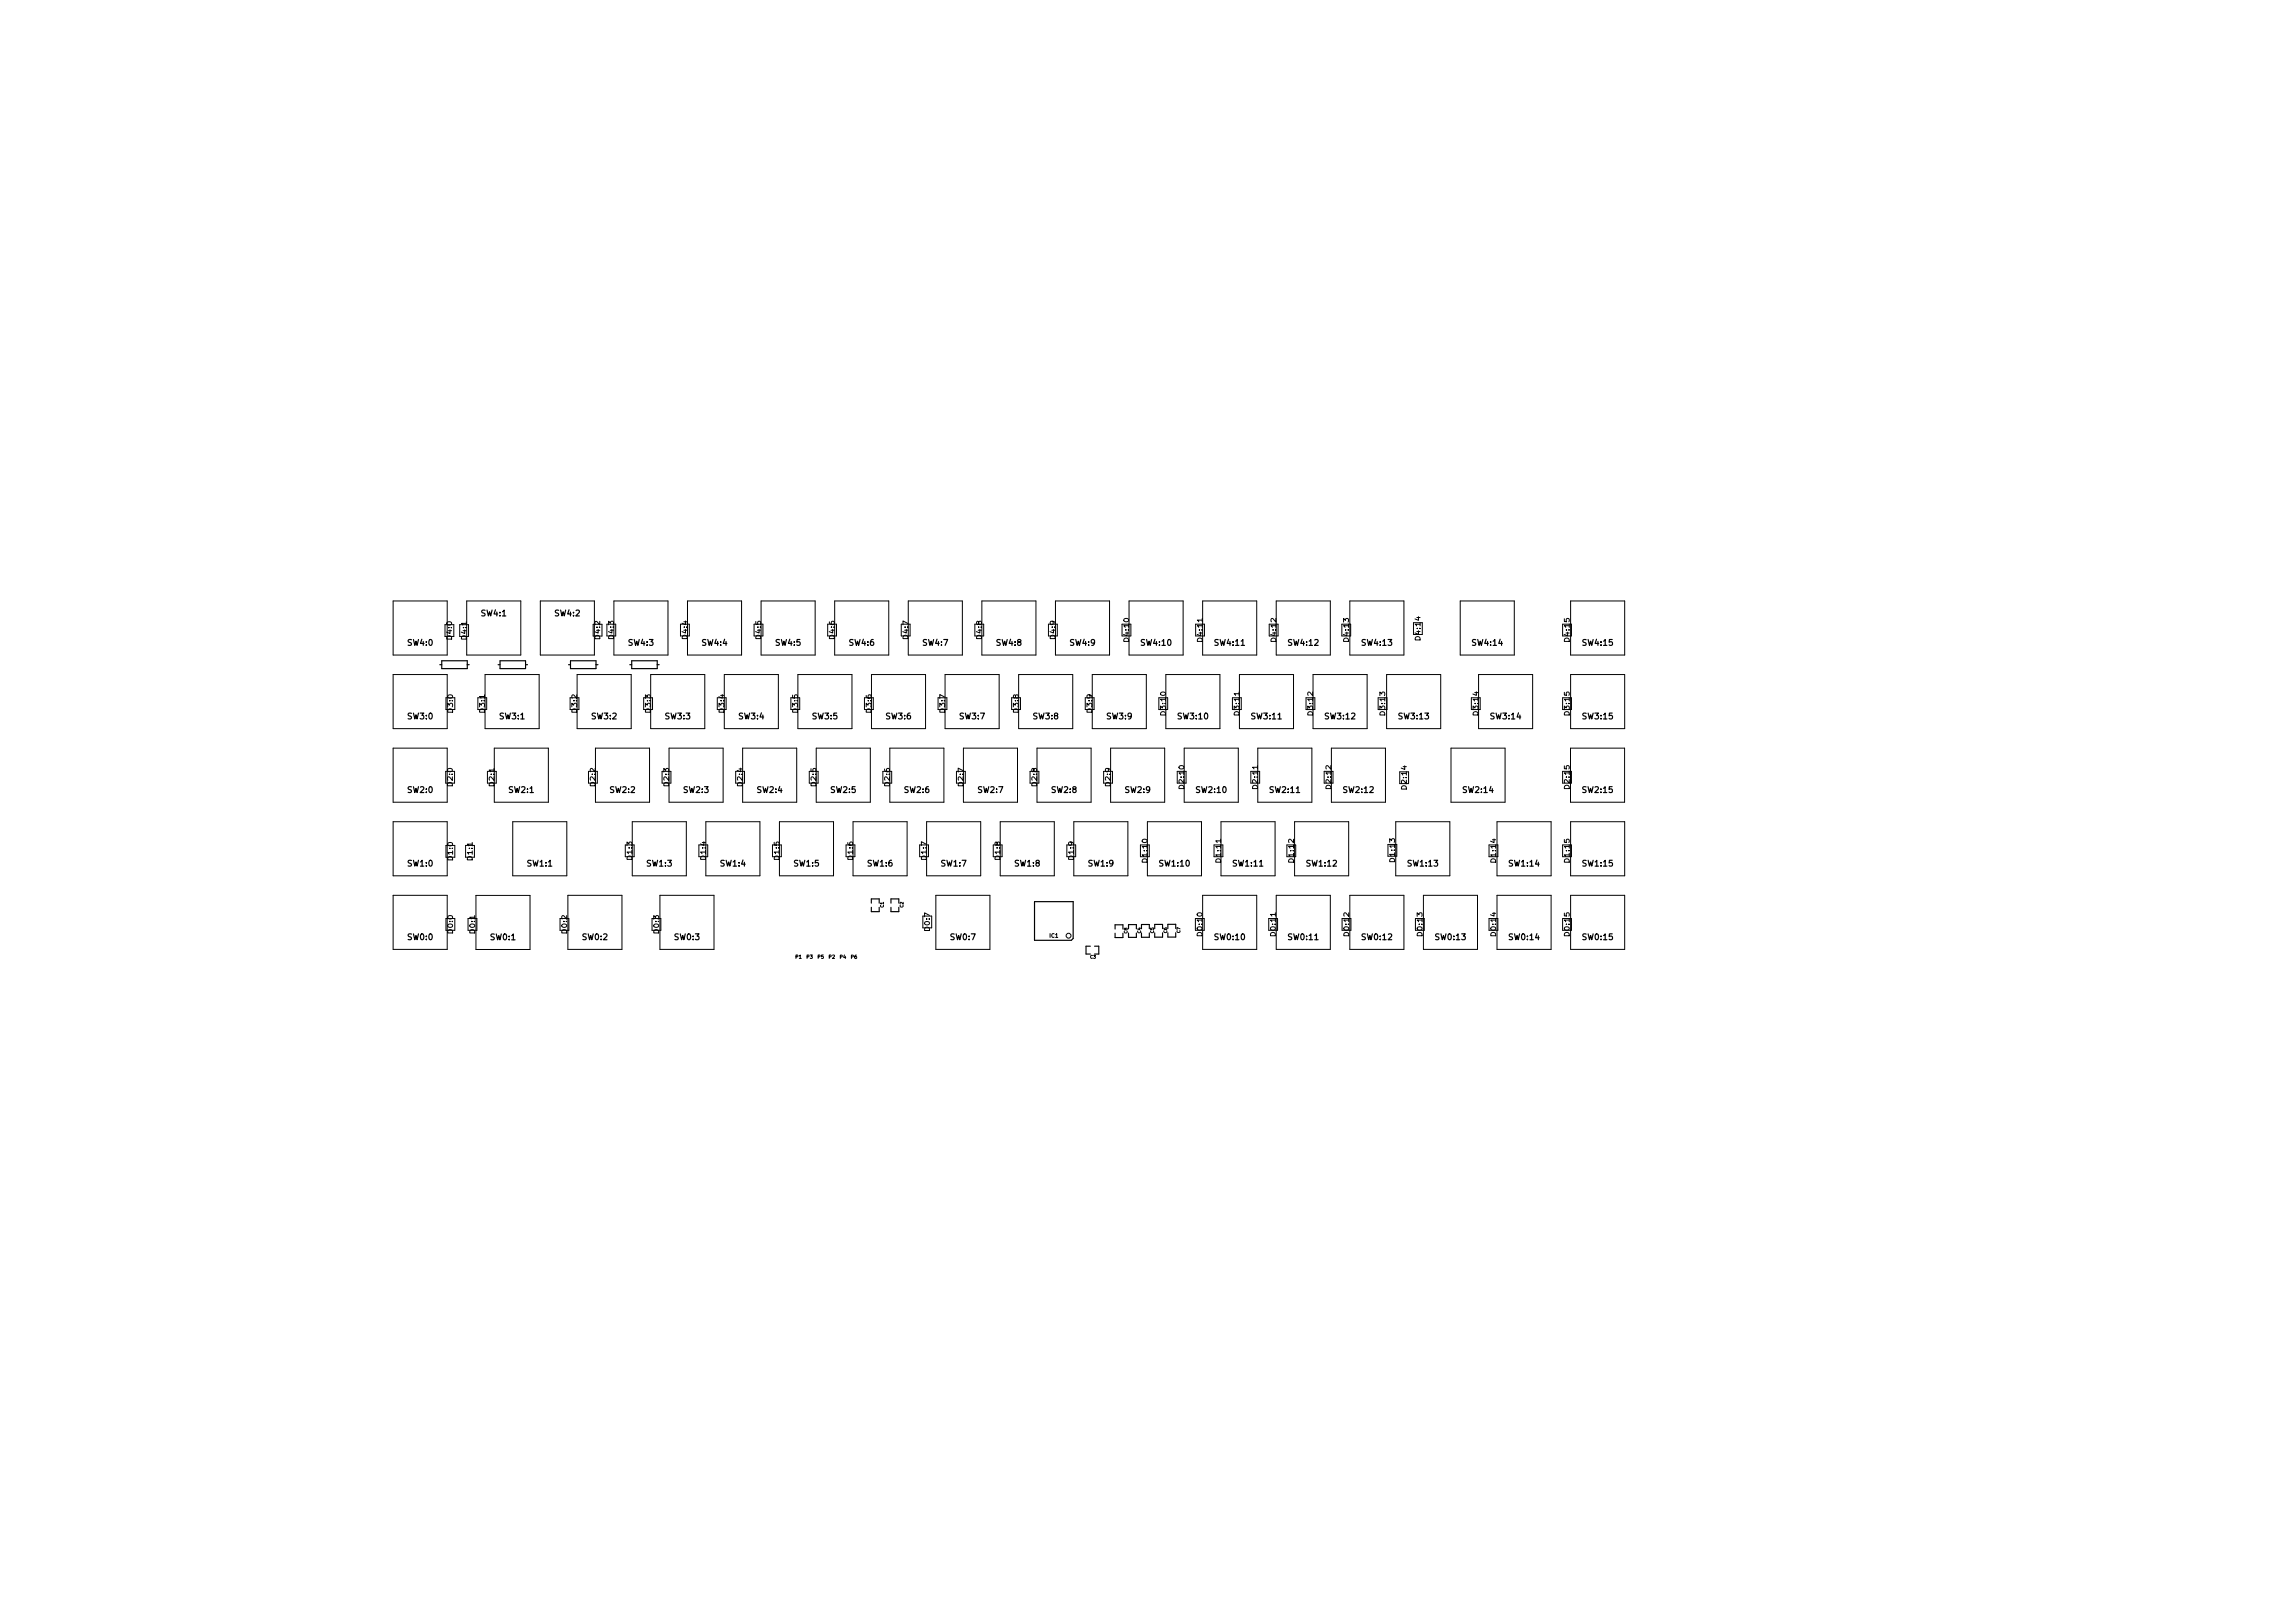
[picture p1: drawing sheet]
<svg xmlns="http://www.w3.org/2000/svg" width="594mm" height="420mm" viewBox="0 0 594 420" stroke-linecap="round" stroke-linejoin="round" font-family="sans-serif">
<defs><g id="words">
<g font-size="2.1">
<text x="124.6" y="159.5">SW4:1</text>
<text x="143.6" y="159.5">SW4:2</text>
<text x="105.5" y="167.1">SW4:0</text>
<text x="162.7" y="167.1">SW4:3</text>
<text x="181.7" y="167.1">SW4:4</text>
<text x="200.8" y="167.1">SW4:5</text>
<text x="219.8" y="167.1">SW4:6</text>
<text x="238.9" y="167.1">SW4:7</text>
<text x="257.9" y="167.1">SW4:8</text>
<text x="277" y="167.1">SW4:9</text>
<text x="295.4" y="167.1">SW4:10</text>
<text x="314.5" y="167.1">SW4:11</text>
<text x="333.5" y="167.1">SW4:12</text>
<text x="352.6" y="167.1">SW4:13</text>
<text x="381.2" y="167.1">SW4:14</text>
<text x="409.7" y="167.1">SW4:15</text>
<text x="105.5" y="186.2">SW3:0</text>
<text x="129.3" y="186.2">SW3:1</text>
<text x="153.1" y="186.2">SW3:2</text>
<text x="172.2" y="186.2">SW3:3</text>
<text x="191.2" y="186.2">SW3:4</text>
<text x="210.3" y="186.2">SW3:5</text>
<text x="229.3" y="186.2">SW3:6</text>
<text x="248.4" y="186.2">SW3:7</text>
<text x="267.4" y="186.2">SW3:8</text>
<text x="286.5" y="186.2">SW3:9</text>
<text x="305" y="186.2">SW3:10</text>
<text x="324" y="186.2">SW3:11</text>
<text x="343.1" y="186.2">SW3:12</text>
<text x="362.1" y="186.2">SW3:13</text>
<text x="385.9" y="186.2">SW3:14</text>
<text x="409.7" y="186.2">SW3:15</text>
<text x="105.5" y="205.2">SW2:0</text>
<text x="131.7" y="205.2">SW2:1</text>
<text x="157.9" y="205.2">SW2:2</text>
<text x="176.9" y="205.2">SW2:3</text>
<text x="196" y="205.2">SW2:4</text>
<text x="215" y="205.2">SW2:5</text>
<text x="234.1" y="205.2">SW2:6</text>
<text x="253.1" y="205.2">SW2:7</text>
<text x="272.2" y="205.2">SW2:8</text>
<text x="291.2" y="205.2">SW2:9</text>
<text x="309.7" y="205.2">SW2:10</text>
<text x="328.8" y="205.2">SW2:11</text>
<text x="347.8" y="205.2">SW2:12</text>
<text x="378.8" y="205.2">SW2:14</text>
<text x="409.7" y="205.2">SW2:15</text>
<text x="105.5" y="224.3">SW1:0</text>
<text x="136.5" y="224.3">SW1:1</text>
<text x="167.4" y="224.3">SW1:3</text>
<text x="186.5" y="224.3">SW1:4</text>
<text x="205.5" y="224.3">SW1:5</text>
<text x="224.6" y="224.3">SW1:6</text>
<text x="243.6" y="224.3">SW1:7</text>
<text x="262.7" y="224.3">SW1:8</text>
<text x="281.7" y="224.3">SW1:9</text>
<text x="300.2" y="224.3">SW1:10</text>
<text x="319.2" y="224.3">SW1:11</text>
<text x="338.3" y="224.3">SW1:12</text>
<text x="364.5" y="224.3">SW1:13</text>
<text x="390.7" y="224.3">SW1:14</text>
<text x="409.7" y="224.3">SW1:15</text>
<text x="105.5" y="243.3">SW0:0</text>
<text x="127" y="243.4">SW0:1</text>
<text x="150.8" y="243.3">SW0:2</text>
<text x="174.6" y="243.3">SW0:3</text>
<text x="246" y="243.3">SW0:7</text>
<text x="314.5" y="243.3">SW0:10</text>
<text x="333.5" y="243.3">SW0:11</text>
<text x="352.6" y="243.3">SW0:12</text>
<text x="371.6" y="243.3">SW0:13</text>
<text x="390.7" y="243.3">SW0:14</text>
<text x="409.7" y="243.3">SW0:15</text>
</g>
<g font-size="1.8">
<text x="117" y="165.5" transform="rotate(-90 117 165.5)">D4:0</text>
<text x="120.8" y="165.5" transform="rotate(-90 120.8 165.5)">D4:1</text>
<text x="155.3" y="165.4" transform="rotate(-90 155.3 165.4)">D4:2</text>
<text x="158.9" y="165.4" transform="rotate(-90 158.9 165.4)">D4:3</text>
<text x="177.9" y="165.4" transform="rotate(-90 177.9 165.4)">D4:4</text>
<text x="197" y="165.4" transform="rotate(-90 197 165.4)">D4:5</text>
<text x="216" y="165.4" transform="rotate(-90 216 165.4)">D4:6</text>
<text x="235.1" y="165.4" transform="rotate(-90 235.1 165.4)">D4:7</text>
<text x="254.1" y="165.4" transform="rotate(-90 254.1 165.4)">D4:8</text>
<text x="273.2" y="165.4" transform="rotate(-90 273.2 165.4)">D4:9</text>
<text x="292.2" y="166" transform="rotate(-90 292.2 166)">D4:10</text>
<text x="311.3" y="166" transform="rotate(-90 311.3 166)">D4:11</text>
<text x="330.3" y="166" transform="rotate(-90 330.3 166)">D4:12</text>
<text x="349.1" y="166" transform="rotate(-90 349.1 166)">D4:13</text>
<text x="367.7" y="165.6" transform="rotate(-90 367.7 165.6)">D4:14</text>
<text x="406.3" y="166" transform="rotate(-90 406.3 166)">D4:15</text>
<text x="117.2" y="184.5" transform="rotate(-90 117.2 184.5)">D3:0</text>
<text x="125.5" y="184.5" transform="rotate(-90 125.5 184.5)">D3:1</text>
<text x="149.4" y="184.5" transform="rotate(-90 149.4 184.5)">D3:2</text>
<text x="168.4" y="184.5" transform="rotate(-90 168.4 184.5)">D3:3</text>
<text x="187.5" y="184.5" transform="rotate(-90 187.5 184.5)">D3:4</text>
<text x="206.5" y="184.5" transform="rotate(-90 206.5 184.5)">D3:5</text>
<text x="225.6" y="184.5" transform="rotate(-90 225.6 184.5)">D3:6</text>
<text x="244.6" y="184.5" transform="rotate(-90 244.6 184.5)">D3:7</text>
<text x="263.7" y="184.5" transform="rotate(-90 263.7 184.5)">D3:8</text>
<text x="282.7" y="184.5" transform="rotate(-90 282.7 184.5)">D3:9</text>
<text x="301.8" y="185.1" transform="rotate(-90 301.8 185.1)">D3:10</text>
<text x="320.8" y="185.1" transform="rotate(-90 320.8 185.1)">D3:11</text>
<text x="339.9" y="185.1" transform="rotate(-90 339.9 185.1)">D3:12</text>
<text x="358.5" y="185.1" transform="rotate(-90 358.5 185.1)">D3:13</text>
<text x="382.7" y="185.1" transform="rotate(-90 382.7 185.1)">D3:14</text>
<text x="406.3" y="185.1" transform="rotate(-90 406.3 185.1)">D3:15</text>
<text x="117.2" y="203.5" transform="rotate(-90 117.2 203.5)">D2:0</text>
<text x="128" y="203.5" transform="rotate(-90 128 203.5)">D2:1</text>
<text x="154.1" y="203.5" transform="rotate(-90 154.1 203.5)">D2:2</text>
<text x="173.2" y="203.5" transform="rotate(-90 173.2 203.5)">D2:3</text>
<text x="192.2" y="203.5" transform="rotate(-90 192.2 203.5)">D2:4</text>
<text x="211.3" y="203.5" transform="rotate(-90 211.3 203.5)">D2:5</text>
<text x="230.3" y="203.5" transform="rotate(-90 230.3 203.5)">D2:6</text>
<text x="249.4" y="203.5" transform="rotate(-90 249.4 203.5)">D2:7</text>
<text x="268.4" y="203.5" transform="rotate(-90 268.4 203.5)">D2:8</text>
<text x="287.5" y="203.5" transform="rotate(-90 287.5 203.5)">D2:9</text>
<text x="306.5" y="204.1" transform="rotate(-90 306.5 204.1)">D2:10</text>
<text x="325.6" y="204.1" transform="rotate(-90 325.6 204.1)">D2:11</text>
<text x="344.6" y="204.1" transform="rotate(-90 344.6 204.1)">D2:12</text>
<text x="364.1" y="204.2" transform="rotate(-90 364.1 204.2)">D2:14</text>
<text x="406.3" y="204.1" transform="rotate(-90 406.3 204.1)">D2:15</text>
<text x="117.2" y="222.7" transform="rotate(-90 117.2 222.7)">D1:0</text>
<text x="122.3" y="222.7" transform="rotate(-90 122.3 222.7)">D1:1</text>
<text x="163.6" y="222.6" transform="rotate(-90 163.6 222.6)">D1:3</text>
<text x="182.7" y="222.6" transform="rotate(-90 182.7 222.6)">D1:4</text>
<text x="201.7" y="222.6" transform="rotate(-90 201.7 222.6)">D1:5</text>
<text x="220.8" y="222.6" transform="rotate(-90 220.8 222.6)">D1:6</text>
<text x="239.8" y="222.6" transform="rotate(-90 239.8 222.6)">D1:7</text>
<text x="258.9" y="222.6" transform="rotate(-90 258.9 222.6)">D1:8</text>
<text x="277.9" y="222.6" transform="rotate(-90 277.9 222.6)">D1:9</text>
<text x="297" y="223.2" transform="rotate(-90 297 223.2)">D1:10</text>
<text x="316" y="223.2" transform="rotate(-90 316 223.2)">D1:11</text>
<text x="334.9" y="223.2" transform="rotate(-90 334.9 223.2)">D1:12</text>
<text x="361.1" y="223" transform="rotate(-90 361.1 223)">D1:13</text>
<text x="387.2" y="223.2" transform="rotate(-90 387.2 223.2)">D1:14</text>
<text x="406.3" y="223.2" transform="rotate(-90 406.3 223.2)">D1:15</text>
<text x="117.2" y="241.6" transform="rotate(-90 117.2 241.6)">D0:0</text>
<text x="122.9" y="241.6" transform="rotate(-90 122.9 241.6)">D0:1</text>
<text x="146.7" y="241.6" transform="rotate(-90 146.7 241.6)">D0:2</text>
<text x="170.6" y="241.6" transform="rotate(-90 170.6 241.6)">D0:3</text>
<text x="240.7" y="241" transform="rotate(-90 240.7 241)">D0:7</text>
<text x="311.2" y="242.2" transform="rotate(-90 311.2 242.2)">D0:10</text>
<text x="330.2" y="242.2" transform="rotate(-90 330.2 242.2)">D0:11</text>
<text x="349.2" y="242.2" transform="rotate(-90 349.2 242.2)">D0:12</text>
<text x="368.2" y="242.2" transform="rotate(-90 368.2 242.2)">D0:13</text>
<text x="387.2" y="242.2" transform="rotate(-90 387.2 242.2)">D0:14</text>
<text x="406.3" y="242.2" transform="rotate(-90 406.3 242.2)">D0:15</text>
</g>
<text font-size="1.4" x="271.7" y="242.7">IC1</text>
<g font-size="1.3">
<text x="205.9" y="248.2">P1</text>
<text x="208.8" y="248.2">P3</text>
<text x="211.7" y="248.2">P5</text>
<text x="214.5" y="248.2">P2</text>
<text x="217.4" y="248.2">P4</text>
<text x="220.3" y="248.2">P6</text>
</g>
<g font-size="1.1">
<text x="228.7" y="234.9" transform="rotate(-90 228.7 234.9)">C1</text>
<text x="233.8" y="234.9" transform="rotate(-90 233.8 234.9)">C2</text>
<text x="291.8" y="241.6" transform="rotate(-90 291.8 241.6)">C8</text>
<text x="295.3" y="241.6" transform="rotate(-90 295.3 241.6)">C4</text>
<text x="298.7" y="241.5" transform="rotate(-90 298.7 241.5)">C5</text>
<text x="302.1" y="241.5" transform="rotate(-90 302.1 241.5)">C6</text>
<text x="305.5" y="241.5" transform="rotate(-90 305.5 241.5)">C7</text>
<text x="282.2" y="248.1">C3</text>
</g>
</g></defs>
<g fill="none" stroke="#000" stroke-width=".3">
<path d="M113.8 172.1h.6M114.4 171.1h6.6v2h-6.6zM121 172.1h.5M128.9 172.1h.5M129.4 171.1h6.6v2h-6.6zM136 172.1h.6M147.2 172.1h.5M147.7 171.1h6.6v2h-6.6zM154.3 172.1h.5M163 172.1h.5M163.5 171.1h6.6v2h-6.6zM170.1 172.1h.5"/>
<path d="M225.6 233.8v-1.1h2v1.1M225.6 234.9v1.1h2v-1.1M230.6 234.9v1.1h2.1v-1.1M230.6 233.8v-1.1h2.1v1.1M267.8 233.4h10v9.5l-.5 .5h-9.5zM282.3 244.9h-1.2v2.1h1.2M283.3 244.9h1.1v2.1h-1.1M288.6 240.5v-1.1h2.1v1.1M288.6 241.6v1.1h2.1v-1.1M292.1 240.5v-1.1h2.1v1.1M292.1 241.5v1.2h2.1v-1.2M295.5 240.4v-1.1h2v1.1"/>
<path d="M295.5 241.5v1.1h2v-1.1M298.9 241.5v1.1h2v-1.1M298.9 240.4v-1.1h2v1.1M302.3 241.5v1.1h2v-1.1M302.3 240.4v-1.1h2v1.1"/>
</g>
<g fill="none" stroke="#000" stroke-width=".26">
<path d="M101.8 155.6h14v14h-14zM120.8 155.6h14v14h-14zM139.9 155.6h14v14h-14zM158.9 155.6h14v14h-14zM178 155.6h14v14h-14zM197 155.6h14v14h-14zM216.1 155.6h14v14h-14zM235.1 155.6h14v14h-14zM254.2 155.6h14v14h-14zM273.2 155.6h14v14h-14zM292.3 155.6h14v14h-14zM311.3 155.6h14v14h-14z"/>
<path d="M330.4 155.6h14v14h-14zM349.4 155.6h14v14h-14zM366.8 159.9h.8M367.2 159.6v1l-.9-.4M378 155.6h14v14h-14zM406.6 155.6h14v14h-14zM101.8 174.6h14v14h-14zM115.2 164.8v-3.1h2.3v3.1M115.8 161.1a.62 .62 0 0 1 .7-.2 .62 .62 0 0 1 .3 .7 .6 .6 0 0 1-.7 .3 .6 .6 0 0 1-.3-.8zM119 164.8v-3.1h2.3v3.1M120.7 161.4h-1.3l.4 .4M120.7 161v.8"/>
<path d="M125.4 179.9v.8M125.6 174.6h14v14h-14zM149.3 179.9v.9l-.9-.9-.4 .3 .1 .5M149.4 174.6h14v14h-14zM153.5 164.7v-3.1h2.3v3.1M155.3 160.8v1l-.9-1-.4 .3 .1 .6M157.1 164.6v-3h2.3v3M157.5 161.8v-1l.5 .5 .2-.4h.5v.9M168.4 174.6h14v14h-14zM176.1 164.6v-3h2.3v3M177 161h.9M177.4 160.8v.9l-.9-.4"/>
<path d="M187 179.8v.9l-.9-.3M187.5 174.6h14v14h-14zM195.2 164.6v-3h2.3v3M195.6 160.9v.7l.7 .1-.1-.7 .6-.1v.8M205.2 179.9v.8h.6l-.1-.7 .6-.1v.8M206.5 174.6h14v14h-14zM214.2 164.6v-3h2.3v3M214.7 161l.3 .6 .7 .1 .3-.3-.2-.5-.6 .1v.4l.2 .3M225.6 174.6h14v14h-14zM233.3 164.6v-3h2.3v3M235 161.4l-1.3-.6v1M244.6 174.6h14v14h-14z"/>
<path d="M252.3 164.6v-3h2.3v3M253.3 161.1l.3-.3 .5 .3-.1 .5-.4 .1-.3-.7-.4-.1v.7l.2 .1 .2-.3M263.7 174.6h14v14h-14zM271.4 164.6v-3h2.3v3M272.4 160.8l.2 .3v.5h-.6l-.2-.5 .3-.3 .7 .1 .3 .7M281.9 179.9l.3 .3-.1 .4-.6 .1-.1-.5 .2-.3h.7l.3 .7M282.7 174.6h14v14h-14zM290.4 161.6v3M291 160.2a.62 .62 0 0 1 .8-.1 .62 .62 0 0 1 .3 .7 .6 .6 0 0 1-.8 .2 .6 .6 0 0 1-.3-.8zM292.7 161.6v3M300.5 179.3a.62 .62 0 0 1 .8-.2 .62 .62 0 0 1 .3 .7 .6 .6 0 0 1-.8 .3 .6 .6 0 0 1-.3-.8zM301.8 174.6h14v14h-14z"/>
<path d="M309.5 164.6v-3h2.3v3M311.2 160.5h-1.3l.4 .5M311.2 160.1v.9M311.2 161.6v.8M320.7 179.6h-1.2l.3 .4M320.7 179.1v.9M320.8 174.6h14v14h-14zM328.5 161.6v3M330.3 160.1v.9l-.9-.9-.4 .3 .1 .6M330.8 161.6v3M339.8 179.1v1l-.9-1-.4 .3 .1 .6M339.9 174.6h14v14h-14z"/>
<path d="M347.3 161.6v3M347.8 161v-.9l.5 .5 .1-.4h.5v.8M349.6 161.6v3M358.9 174.6h14v14h-14zM365.9 161.2v3.1M368.2 161.2v3.1M381.7 179.3h.9M382.2 179.1v.9l-.9-.3M382.7 174.6h14v14h-14zM404.5 161.6v3M404.9 179.2v.7l.6 .1v-.7l.6-.1v.8M404.9 160.2v.7l.6 .1v-.8h.6v.8"/>
<path d="M406.6 174.6h14v14h-14zM406.8 161.6v3M101.8 193.7h14v14h-14zM115.4 183.7v-3.1h2.3v3.1M115.9 199.1a.62 .62 0 0 1 .8-.2 .62 .62 0 0 1 .3 .7 .6 .6 0 0 1-.8 .2 .6 .6 0 0 1-.3-.7zM116 180a.62 .62 0 0 1 .8-.2 .62 .62 0 0 1 .3 .7 .6 .6 0 0 1-.8 .3 .6 .6 0 0 1-.3-.8zM123.7 183.7v-3.1h2.3v3.1M125.4 180.3h-1.3l.4 .4M127.9 199.4h-1.3l.4 .4M127.9 198.9v.9M128 193.7h14v14h-14zM147.6 183.7v-3.1h2.3v3.1"/>
<path d="M154.1 198.9v1l-1-1-.3 .3 .1 .6M154.1 193.7h14v14h-14zM166.6 183.7v-3.1h2.3v3.1M167.1 180.8v-.9l.5 .5 .1-.5h.5v.9M171.8 199.9v-1l.5 .5 .1-.4h.6v.9M173.2 193.7h14v14h-14zM185.7 183.7v-3.1h2.3v3.1M186.5 180h.9M191.3 199.1h.9M191.7 198.9v.9l-.9-.4M192.2 193.7h14v14h-14zM204.7 183.7v-3.1h2.3v3.1"/>
<path d="M209.9 199v.7l.6 .1v-.7l.6-.1v.8M211.3 193.7h14v14h-14zM223.8 183.7v-3.1h2.3v3.1M224.2 180l.3 .7h.7l.3-.2-.1-.6-.6 .1-.1 .5 .2 .2M229 199.1l.3 .6 .7 .1 .3-.3-.2-.5-.6 .1v.4l.2 .3M230.3 193.7h14v14h-14zM242.8 183.7v-3.1h2.3v3.1M244.5 180.5l-1.2-.7v1M249.3 199.5l-1.3-.6v1M249.4 193.7h14v14h-14zM261.9 183.7v-3.1h2.3v3.1M262.9 180.2l.2-.3 .5 .3-.1 .5h-.4l-.3-.7-.4-.1v.7l.2 .1 .3-.2"/>
<path d="M267.6 199.2l.3-.3 .5 .3-.2 .5-.3 .1-.3-.7-.4-.1-.1 .7 .3 .1 .2-.3M268.4 193.7h14v14h-14zM280.9 183.7v-3.1h2.3v3.1M286.7 198.9l.2 .3v.5h-.6l-.2-.5 .3-.3 .7 .1 .3 .7M287.5 193.7h14v14h-14zM300 180.6v3.1M302.3 180.6v3.1M304.7 199.7v3M305.3 198.3a.62 .62 0 0 1 .8-.1 .62 .62 0 0 1 .3 .7 .6 .6 0 0 1-.8 .2 .6 .6 0 0 1-.3-.8zM306.5 193.7h14v14h-14zM307 199.7v3M319 183.7v-3.1h2.3v3.1"/>
<path d="M320.7 180.6v.9M325.5 198.6h-1.3l.4 .5M325.5 198.2v.9M325.5 199.7v.8M325.6 193.7h14v14h-14zM338.1 180.6v3.1M340.4 180.6v3.1M342.8 199.7v3M344.5 198.2v.9l-.9-.9-.4 .3 .1 .6M344.6 193.7h14v14h-14zM345.1 199.7v3M356.7 180.6v3.1"/>
<path d="M357.2 180.1v-1l.5 .6 .1-.5h.5v.9M359 180.6v3.1M362.3 199.8v3.1M363.2 198.5h.8M363.6 198.3v.9l-.9-.4M364.6 199.8v3.1M375.6 193.7h14v14h-14zM380.9 180.6v3.1M383.2 180.6v3.1M404.5 180.6v3.1M404.5 199.7v3M404.9 198.3v.7l.6 .1v-.8h.6v.8"/>
<path d="M406.5 193.7h14v14h-14zM406.8 180.6v3.1M406.8 199.7v3M101.8 212.7h14v14h-14zM115.4 202.7v-3h2.3v3M116 218.2a.62 .62 0 0 1 .8-.1 .62 .62 0 0 1 .3 .7 .6 .6 0 0 1-.8 .2 .6 .6 0 0 1-.3-.8zM122.2 218.5h-1.2l.3 .5M122.2 218.1v.9M126.2 202.7v-3h2.3v3M132.7 212.7h14v14h-14zM152.3 202.7v-3h2.3v3M162.3 218.9v-.9l.5 .5 .1-.5h.6v.9"/>
<path d="M163.7 212.7h14v14h-14zM171.4 202.7v-3h2.3v3M181.8 218.1h.8M182.2 217.9v.9l-.9-.3M182.7 212.7h14v14h-14zM190.4 202.7v-3h2.3v3M200.4 218v.8h.6v-.7l.6-.1v.8M201.8 212.7h14v14h-14zM209.5 202.7v-3h2.3v3M219.5 218.1l.3 .7h.7l.2-.2-.1-.6-.6 .1-.1 .5 .3 .2M220.8 212.7h14v14h-14zM228.5 202.7v-3h2.3v3"/>
<path d="M239.8 218.6l-1.3-.7v1M239.9 212.7h14v14h-14zM247.6 202.7v-3h2.3v3M258.1 218.3l.2-.3 .5 .3-.1 .5h-.4l-.3-.7-.3-.1-.1 .7 .3 .1 .2-.2M258.9 212.7h14v14h-14zM266.6 202.7v-3h2.3v3M277.2 218l.2 .3-.1 .4-.6 .1-.1-.5 .2-.3h.8l.3 .7M278 212.7h14v14h-14zM285.7 202.7v-3h2.3v3M295.2 218.7v3.1M295.8 217.4a.62 .62 0 0 1 .7-.2 .62 .62 0 0 1 .4 .7 .6 .6 0 0 1-.8 .3 .6 .6 0 0 1-.3-.8zM297 212.7h14v14h-14z"/>
<path d="M297.5 218.7v3.1M316 217.7h-1.3l.4 .4M316 217.2v.9M316 218.7v.9M316.1 212.7h14v14h-14zM323.8 202.7v-3h2.3v3M333.1 218.7v3.1M334.8 217.2v1l-.9-1-.3 .3 .1 .6M335.1 212.7h14v14h-14zM335.4 218.7v3.1M359.3 218.6v3.1M359.7 218.1v-1l.5 .5 .1-.4h.6v.9"/>
<path d="M361.3 212.7h14v14h-14zM361.6 218.6v3.1M385.4 218.7v3.1M386.3 217.4h.9M386.7 217.2v.9l-.9-.3M387.5 212.7h14v14h-14zM387.7 218.7v3.1M404.5 218.7v3.1M404.9 217.3v.7l.6 .1v-.7l.6-.1v.8M406.6 212.7h14v14h-14zM406.8 218.7v3.1M101.8 231.8h14v14h-14z"/>
<path d="M115.4 221.9v-3h2.3v3M116 237.2a.62 .62 0 0 1 .8-.2 .62 .62 0 0 1 .3 .7 .6 .6 0 0 1-.8 .2 .6 .6 0 0 1-.3-.7zM120.5 221.9v-3h2.3v3M122.9 237.5h-1.3l.4 .4M122.9 237v.9M123.2 231.8h14v14h-14zM146.7 237v1l-.9-1-.4 .3 .1 .6M147 231.8h14v14h-14zM161.9 221.8v-3.1h2.2v3.1M169.2 238v-1l.5 .5 .1-.4h.6v.9M170.8 231.8h14v14h-14zM180.9 221.8v-3.1h2.3v3.1"/>
<path d="M200 221.8v-3.1h2.2v3.1M219 221.8v-3.1h2.3v3.1M238.1 221.8v-3.1h2.2v3.1M240.6 237l-1.3-.7v1M242.3 231.8h14v14h-14zM257.1 221.8v-3.1h2.3v3.1M276.2 221.8v-3.1h2.2v3.1M309.4 237.8v3M310 236.4a.62 .62 0 0 1 .8-.1 .62 .62 0 0 1 .3 .7 .6 .6 0 0 1-.8 .2 .6 .6 0 0 1-.3-.8zM311.3 231.8h14v14h-14zM311.7 237.8v3M314.3 221.8v-3.1h2.2v3.1"/>
<path d="M330.1 236.7h-1.2l.3 .5M330.1 236.3v.9M330.1 237.8v.8M330.4 231.8h14v14h-14zM347.4 237.8v3M349.1 236.3v.9l-.9-.9-.3 .3 .1 .6M349.4 231.8h14v14h-14zM349.7 237.8v3M366.4 237.8v3M366.8 237.2v-.9l.5 .5 .1-.4h.6v.8M368.5 231.8h14v14h-14zM368.7 237.8v3"/>
<path d="M385.4 237.8v3M386.3 236.4h.9M386.7 236.2v1l-.9-.4M387.5 231.8h14v14h-14zM387.7 237.8v3M404.5 237.8v3M404.9 236.4v.7l.6 .1v-.8h.6v.8M406.6 231.8h14v14h-14zM406.8 237.8v3M115.4 240.8v-3h2.3v3M121.2 240.8v-3h2.2v3M145 240.8v-3h2.3v3"/>
<path d="M168.8 240.8v-3h2.3v3M238.9 240.2v-3h2.3v3M328.4 240.8v-3h2.3v3"/>
<circle cx="276.6" cy="242.2" r=".63"/>
</g>
<use href="#words"/>
</svg>
